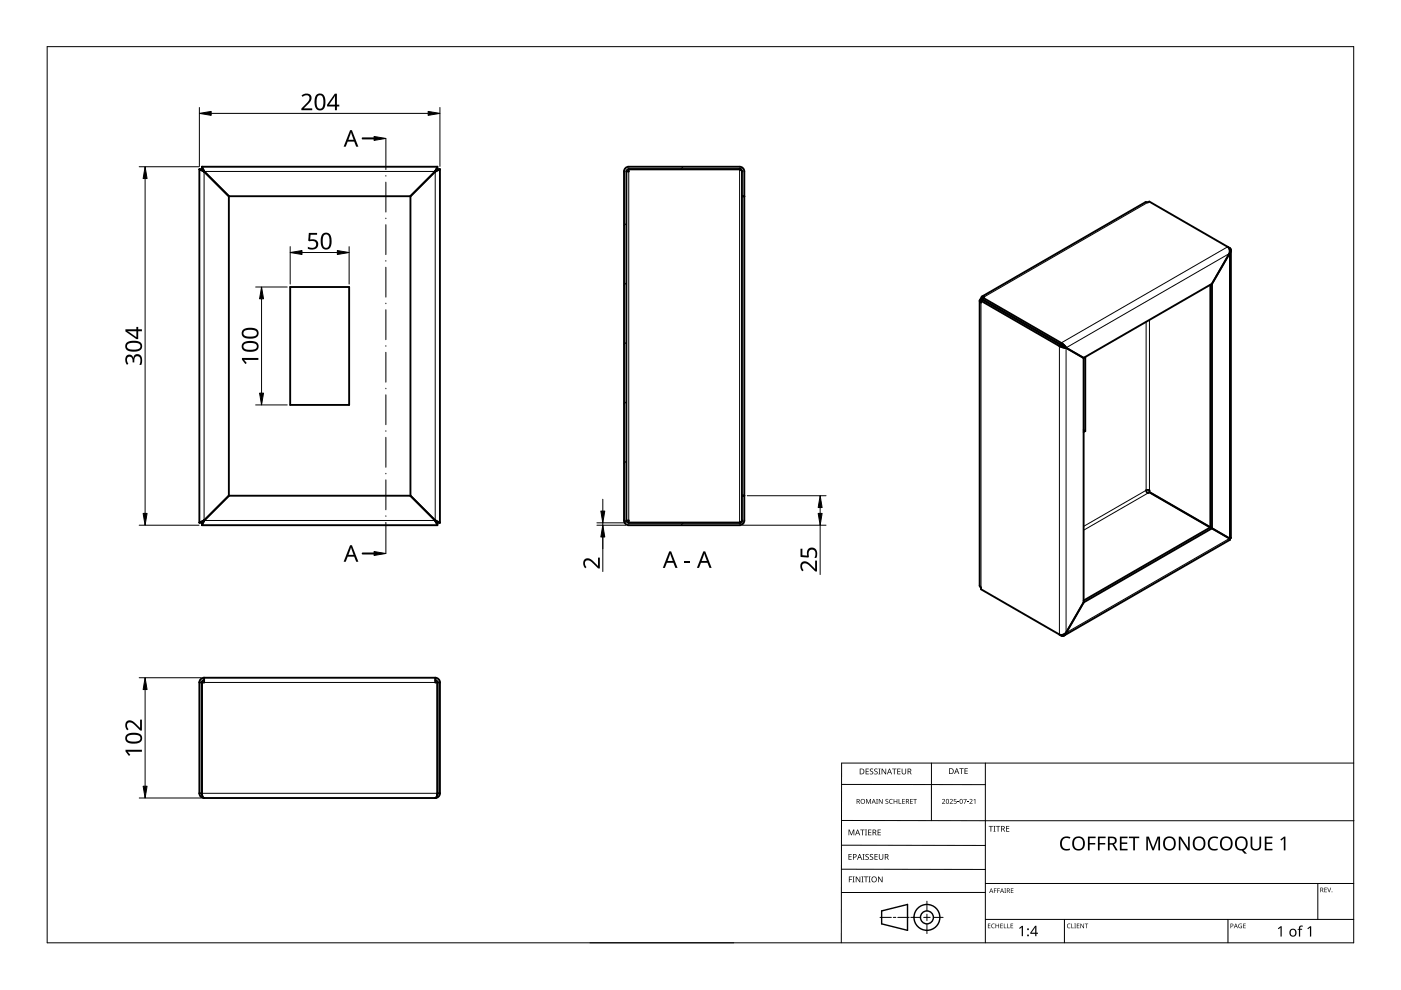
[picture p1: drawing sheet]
<svg xmlns="http://www.w3.org/2000/svg" width="297mm" height="210mm" viewBox="0 0 297 210" stroke-linecap="round" stroke-linejoin="round" font-family="sans-serif">
<g fill="none" stroke="#000" stroke-width=".4">
<path d="M42.3 35.9h.1M42.3 35.9h.5M42.3 35.9v74.9M42.4 35.9l.9 .5M42.4 35.9h.4M42.8 35.9h.1M42.8 35.9l.4 .4M42.8 35.4l.1 .5M42.8 35.4h.1M42.8 35.4h49.9M42.9 35.9h.1M42.9 35.4h.1"/>
<path d="M42.9 35.9l.4 .4M42.9 35.4l.4 1M42.9 35.4v.5M43.2 36.3l.1 .1M43.2 36.4h.1M43.3 36.3v.1M43.3 36.4l5.2 5.2v63.5l-5.2 5.2M43.3 36.4l5.3 5.2h38.4l5.2-5.2M92.3 36.3v.1M92.3 36.3l-.1 .1M92.3 36.4l-5.3 5.2v63.5l5.3 5.2M92.7 35.4l-.5 1"/>
<path d="M92.7 35.9l-.4 .4M92.7 35.9h.1M92.7 35.4h.1M92.7 35.4v.5M92.7 35.9h.5M92.8 35.9h-.1M93.2 35.9l-.9 .5M93.2 35.9h.1M93.3 35.9h-.5M93.3 35.9h-.1M93.3 35.9v74.9M132.6 35.6l.7-.2h23.5a1 1 0 0 1 1 1v74a1 1 0 0 1-1 1h-23.5a1 1 0 0 1-1-1v-74z"/>
<path d="M132.8 36.4l.3-.5h.2h23.5l.4 .2 .1 .3-.1 74.2-.4 .3h-23.5l-.4-.3-.1-.2M132.8 36.4v74M156.8 35.9h.2M156.8 35.9h-23.5v.5h-.5M157 35.9l.3 .5M157 35.9h.1M157.3 41.6h.5M260.3 52.3l.3 .3M260.6 52.6l.1 .5v.7M260.7 53.8h.1M260.7 53.8l-3.8 6.4M260.7 52.6l.3 .5"/>
<path d="M260.7 52.6l-17-9.9-.3 .2-.4-.1-34.8 20.1M260.7 53.8l-3.7 6.4M260.7 52.6h-.1M261 53.1v60.9l-.3 .1-17-9.8v-.3h-.7l.4 .6 .3-.2 17 9.8v.3l-35.1 20.3M261 53.1l-.3 .7M61.5 60.9h12.5v25h-12.5zM207.7 63.7v60.6l.3 .3v.3l17 9.9M208 63.3l-.3 .4 .3 .5v-.4M208 63.8l16.6 9.6M208 63.3l.4 .2M208.4 63.5l-.2 .1M208.4 63.6l16.6 9.6"/>
<path d="M208.4 63.6l-.4 .2M208.4 63.4v.1M208.4 63.1l.3-.2h-.5l-.2 .4M208.4 63.1v.4l16.6 9.6M208.4 63.1l16.6 9.6M224.6 73.4l1.4 .4M225 73.2l-.4 .2M225 73.2l.6 .4M225 72.7l1.1 1M225 73.1l.7 .4M225 72.7v.4M225.6 73.6l4.1 2.3"/>
<path d="M225.7 73.5v.1M229.7 75.9v51.8M230.1 75.7v15.7M256.6 60.4v51.4M256.9 60.2h.1M256.9 60.2l-27.1 15.7-4.1-2.4M257 60.2v51.8M229.7 91.2l.4 .2M230.1 91.4l-.4 .2M42.3 110.8h.1M42.4 110.8h-.1M42.8 110.8h.1"/>
<path d="M42.8 110.8h-.5M42.8 110.9v.5M42.8 111.4h49.9M42.8 110.8v.1M42.9 110.8h-.1M42.9 111.3l-.1 .1M42.9 110.8h.1M42.9 111.3h.1M42.9 110.8v.5M43.2 110.4l-.4 .4M43.2 110.4h.1M43.3 110.4l-.4 .4"/>
<path d="M43.3 110.3l-.9 .5M43.3 110.3l-.1 .1M43.3 110.4h.1M43.3 110.4l-.4 .9M43.3 110.4l5.3-5.3h38.4l5.3 5.3M92.3 110.4l.4 .9M92.3 110.3l.9 .5M92.3 110.3v.1M92.3 110.4l.4 .4M92.3 110.4h.1M92.7 110.8v.5M92.7 111.3h.1"/>
<path d="M92.7 111.3v.1M92.7 110.8v.1M92.7 110.9v.5M92.7 110.8h.6M92.7 110.8h.1M93.2 110.8h.1M132.8 110.4h.5v.4h23.5M157 110.8h-.2M157 110.8h.1M157.3 110.3l-.3 .5M157.3 105.1h.5M256.6 111.8l-26.9 15.5"/>
<path d="M256.9 112l-27.1 15.7M224.6 134.5l.4 .1M225 134.6v.2M225.6 134.8h-.6M226 134.1l.1 .1M226 134.1l-.4 .4-.6 .1M226.1 134.2l-.5 .6M229.7 127.7l-3.7 6.4M229.7 127.7h.1M229.8 127.7l-3.7 6.5M42.3 144.7v23.5M42.8 144.7v23.7"/>
<path d="M43.3 144.2l-.5 .2v.3v23.5M43.3 143.7a1 1 0 0 0-1 1M43.3 143.7v1h-1M43.3 143.7h49M92.3 143.7v1h1M92.3 143.7a1 1 0 0 1 1 1M92.3 144.2l.2 .1 .3 .4v23.5M92.7 144.7v23.7M93.3 144.7v23.5M42.3 168.2a1 1 0 0 0 1 1M42.3 168.2h.5M42.8 168.2v.2"/>
<path d="M42.8 168.4l.2 .5 .3 .3M43.3 169.2h.1M43.3 169.2h49M92.3 169.2h-.1M92.7 168.4l-.1 .5-.3 .3M92.8 168.2l-.1 .2M92.8 168.2h.5M93.3 168.2a1 1 0 0 1-1 1"/>
</g>
<g fill="none" stroke="#000" stroke-width=".21">
<path d="M43.3 36.4h49v74h-49zM133.3 36.4v74M156.8 35.9v74.9M243.4 42.9l-34.7 20M260.3 52.3l-35.3 20.4M208 64.2v60.4M208.4 63.5v.1M208.4 63.5h.1M224.6 73.4v61.1M226 73.8v60.3M226.1 73.7l34.6-19.9v60.3M243 68.2v35.8l-13.3 7.6"/>
<path d="M243.7 67.8v36.2M243.4 104.6l-13.7 7.8M260.7 114.2l-34.6 20M43.3 144.7h49M42.8 168.2h49.9"/>
</g>
<path d="M144.8 35.4l-.5 .5M157.3 35.5l-.4 .4M132.8 47.4l-.5 .5M132.8 60l-.5 .5M132.8 72.6l-.5 .5M132.8 85.2l-.5 .5M132.8 97.8l-.5 .5M132.8 110.4l-.4 .4M144.9 110.9l-.5 .5M157.8 110.6l-.8 .7" fill="none" stroke="#000" stroke-width=".21"/>
<path d="M10 9.9h277v190h-277z" fill="none" stroke="#000" stroke-width=".21"/>
<g fill="none" stroke="#000" stroke-width=".21">
<path d="M178.4 179.2l30.5 .1M178.4 166.3l30.5 .1M178.5 174h108.6M197.5 161.8v12.2M208.9 161.8v38.1M287 161.8h-108.6v38.1M125.1 199.9h30.5M178.4 184.3h30.5M186.6 194.5h2.4M189.4 194.5h.5M190.4 194.5h2.4M193.1 194.5h2.1"/>
<path d="M195.8 194.5h1.4M196.5 191.1v2M196.5 193.8v1.4M196.5 195.9v2M197.9 194.5h2.1M208.9 189.2h-30.5M208.9 187.3h78.1M208.9 194.9h78.1M225.7 194.9v5M260.4 194.9v5M279.4 187.3v7.6"/>
</g>
<g fill="none" stroke="#000" stroke-width=".3">
<path d="M186.9 193.1l5.5-1.3v5.5l-5.5-1.4z"/>
<circle cx="196.5" cy="194.5" r="1.37"/>
<circle cx="196.5" cy="194.5" r="2.74"/>
</g>
<g fill="#000">
<path d="M179.9 175.9h.2l.4 1 .4-1h.2v1.2h-.1v-1.1l-.4 1.1h-.2l-.4-1.1 .1 1.1h-.2zM182.4 175.9h.9v.1h-.4v1.1h-.1v-1.1h-.4zM183.4 175.9h.4l-.1 .1v1l.1 .1h-.4l.1-.1v-1zM183.6 169.4h.2l.3 .8 .4-.8h.2v1h-.2v-.9l-.4 .9-.4-.9 .1 .9h-.2zM183.5 163h.7v.1h-.5v.4h.5v.1h-.5v.4h.5v.2h-.7zM184.1 175.9h.6v.1h-.5v.4h.5v.1h-.5v.5h.5v.1h-.6zM184.5 163.1l.4-.2 .2 .1v.1a.25 .25 0 0 0-.4-.1 .25 .25 0 0 0 0 .4 .4 .4 0 0 1 .5 .3 .4 .4 0 0 1-.3 .5 .4 .4 0 0 1-.5-.2h.1a.27 .27 0 0 0 .4 .1 .27 .27 0 0 0-.1-.4l-.3-.3zM185.4 163.1l.4-.2 .3 .1-.1 .1a.25 .25 0 0 0-.4-.1 .25 .25 0 0 0 0 .4 .4 .4 0 0 1 .5 .3 .4 .4 0 0 1-.3 .5 .4 .4 0 0 1-.5-.2h.1a.27 .27 0 0 0 .4 .1 .27 .27 0 0 0 0-.4l-.4-.3zM185.8 169.4h.3l-.1 .1v.8l.1 .1h-.3l.1-.1zM186.2 163h.5l-.2 .1v1l.2 .1h-.5l.2-.1v-1zM186.1 175.9h.6v.1h-.5v.4h.5v.1h-.5v.5h.5v.1h-.6zM186.3 169.4h.2l.5 .8v-.8h.1v1h-.1l-.6-.8v.8h-.1z"/>
<path d="M186.9 163h.2l.6 1v-1h.2v1.2h-.2l-.6-1v1h-.2zM187.8 169.5l.3-.1h.2v.2a.25 .25 0 0 0-.3-.1 .25 .25 0 0 0-.1 .3 .25 .25 0 0 0 .3 .1 .32 .32 0 0 1 0 .5 .32 .32 0 0 1-.5-.1 .25 .25 0 0 0 .4 .1 .25 .25 0 0 0 0-.4l-.3-.2zM188.6 169.5l.4-.1h.3l-.1 .2a.41 .41 0 0 0-.6 .3 .41 .41 0 0 0 .6 .4 .48 .48 0 0 1-.6-.1 .48 .48 0 0 1 0-.7zM189.1 163h1v.1h-.4v1.1h-.2v-1.1h-.4zM189.5 169.4h.1v.4h.5v-.4h.1v1h-.1v-.5h-.5v.5h-.1zM190.5 169.4h.2v.9h.4v.1h-.6zM190.2 163h.7v.1h-.5v.4h.5v.1h-.5v.4h.5v.2h-.7zM191.3 169.4h.5v.1h-.4v.3h.4v.1h-.4v.4h.4v.1h-.5zM191.2 163h.1v.8a.32 .32 0 0 0 .3 .3 .32 .32 0 0 0 .4-.4v-.7h.1v.7a.47 .47 0 0 1-.5 .5 .47 .47 0 0 1-.4-.5zM193 169.4h.5v.1h-.4v.3h.4v.1h-.4v.4h.4v.1h-.5zM193.6 169.4h.8v.1h-.3v.9h-.2v-.9h-.3zM199.7 169.5a.37 .37 0 0 1 .6 0 .37 .37 0 0 1-.2 .6l-.2 .2h.5v.1h-.7l.3-.4a.27 .27 0 0 0 .3-.3 .27 .27 0 0 0-.5-.1z"/>
<path d="M201.4 169.5a.37 .37 0 0 1 .6 0 .37 .37 0 0 1-.3 .6l-.2 .2h.5v.1h-.6l.2-.4a.27 .27 0 0 0 .3-.3 .27 .27 0 0 0-.4-.1zM202.3 169.4h.5v.1h-.4l-.1 .3a.34 .34 0 0 1 .5 .2 .34 .34 0 0 1-.2 .4 .34 .34 0 0 1-.4-.1 .29 .29 0 0 0 .4 0 .29 .29 0 0 0 0-.4 .29 .29 0 0 0-.4 0zM203 170l.3 .1zM203.4 162.9h.9v.1h-.4v1.1h-.1v-1.1h-.4zM204.3 169.4h.6l-.4 1h-.1l.4-.9h-.5zM205.1 170l.3 .1zM204.5 162.9h.7v.1h-.5v.4h.4v.1h-.4v.5h.5v.1h-.7zM205.5 169.5a.37 .37 0 0 1 .6 0 .37 .37 0 0 1-.2 .6l-.2 .2h.5v.1h-.7l.3-.4a.27 .27 0 0 0 .3-.3 .27 .27 0 0 0-.4-.1zM206.4 169.6l.4-.2v1h-.1v-.9zM209.6 175.1h.9v.2h-.3v1h-.2v-1h-.4zM210.6 175.1h.5l-.2 .1v1l.2 .1h-.5l.2-.1v-1zM211.2 175.1h.9v.2h-.4v1h-.2v-1h-.3z"/>
<path d="M213.3 175.1h.7v.2h-.5v.3h.5v.2h-.5v.4h.5v.1h-.7zM225.1 177.7a1.63 1.63 0 0 1 1.9-.2l-.2 .3a1.14 1.14 0 0 0-1.4 .2 1.14 1.14 0 0 0-.2 1.3 1.11 1.11 0 0 0 1.6 .6v.3a1.52 1.52 0 0 1-1.9-.5 1.52 1.52 0 0 1 .2-2zM256.4 177.7a1.63 1.63 0 0 1 1.9-.2l-.2 .3a1.14 1.14 0 0 0-1.4 .2 1.14 1.14 0 0 0-.2 1.3 1.11 1.11 0 0 0 1.7 .6v.3a1.52 1.52 0 0 1-2-.5 1.52 1.52 0 0 1 .2-2zM265.1 177.4h.4v1.9a.76 .76 0 0 0 .8 .7 .76 .76 0 0 0 .7-.7v-1.9h.4v1.9a1.12 1.12 0 0 1-1.1 1 1.12 1.12 0 0 1-1.2-1zM180 185.8h.7v.2h-.6v.4h.5v.1h-.5v.6h-.1zM179.9 181.1h.7v.1h-.5v.4h.4v.1h-.4v.5h.5v.1h-.7zM180.8 185.8h.4l-.1 .2v.9l.1 .2h-.4l.1-.2v-.9zM181.4 185.8h.2l.7 1.1v-1.1h.1v1.3h-.2l-.6-1v1h-.2zM182.6 185.8h.5l-.2 .2v.9l.2 .2h-.5l.2-.2v-.9zM182.9 181.1h.4l-.1 .1v1l.1 .1h-.4l.1-.1v-1zM183.2 185.8h.9v.2h-.4v1.1h-.2v-1.1h-.3zM183.5 181.2l.5-.1h.2v.2a.25 .25 0 0 0-.4-.1 .25 .25 0 0 0 0 .4 .4 .4 0 0 1 .4 .3 .4 .4 0 0 1-.2 .4 .4 .4 0 0 1-.5-.2 .27 .27 0 0 0 .5 .1 .27 .27 0 0 0-.1-.4l-.4-.3z"/>
<path d="M184.2 185.8h.4l-.1 .2v.9l.1 .2h-.4l.1-.2v-.9zM184.5 181.2l.4-.1h.2v.2a.25 .25 0 0 0-.4-.1 .25 .25 0 0 0 0 .4 .4 .4 0 0 1 .5 .3 .4 .4 0 0 1-.3 .4 .4 .4 0 0 1-.5-.2h.1a.27 .27 0 0 0 .4 .1 .27 .27 0 0 0-.1-.4l-.3-.3zM185.4 181.1h.7v.1h-.5v.4h.5v.1h-.5v.5h.5v.1h-.7zM186.2 185.8h.1l.7 1.1v-1.1h.1v1.3h-.2l-.6-1v1h-.1zM186.3 181.1h.2v.8a.32 .32 0 0 0 .3 .3 .32 .32 0 0 0 .3-.3v-.8h.2v.8a.47 .47 0 0 1-.5 .4 .47 .47 0 0 1-.5-.4zM209.5 195.8h.5l-.4 .1v.3h.4l-.4 .1v.4l.4 .1h-.5zM210.3 196l.3-.2 .3 .1v.1a.39 .39 0 0 0-.6 .3 .39 .39 0 0 0 .6 .4 .46 .46 0 0 1-.7-.1 .46 .46 0 0 1 .1-.6zM210.7 188.4h.6l-.4 .1v.3h.4l-.4 .1v.4h-.2zM211.4 188.4h.6l-.4 .1v.3h.4l-.4 .1v.4h-.2zM211.1 195.8h.1v.4h.5v-.4h.1v1h-.1v-.5h-.5v.5h-.1zM212.1 195.8h.5l-.4 .1v.3h.4l-.4 .1v.4l.4 .1h-.5zM212.8 195.8h.2v.9l.4 .1h-.6z"/>
<path d="M212.9 188.4h.4l-.1 .1 .1 .8h-.4l.2-.1zM213.6 195.8h.1v.9l.4 .1h-.5zM214.3 195.8h.5l-.4 .1v.3h.4l-.4 .1v.4l.4 .1h-.5zM214.3 188.4h.6l-.5 .1v.3h.4l-.4 .1v.3l.5 .1h-.6zM216.1 196.8l.6-.5h.2v2.2h-.3v-1.9l-.4 .3zM226.3 196l.4-.2 .3 .1-.1 .1a.39 .39 0 0 0-.6 .3 .39 .39 0 0 0 .6 .4 .46 .46 0 0 1-.6-.1 .46 .46 0 0 1 0-.6zM227.1 195.8h.2v.9l.4 .1h-.6zM227.8 195.8h.3l-.1 .1 .1 .9h-.3l.1-.1zM228.3 195.8h.5l-.4 .1v.3h.4l-.4 .1v.4l.4 .1h-.5zM229.1 195.8h.1l.5 .8v-.8h.1v1h-.1l-.5-.8v.8h-.1zM230 195.8h.7l-.3 .1v.9h-.1v-.9zM230.7 177.4h1.6v.3h-1.3v1h1.2v.4h-1.2v1.2h-.3z"/>
<path d="M232.8 177.4h1.6v.3h-1.3v1h1.2v.4h-1.2v1.2h-.3zM237.4 177.4h1.7v.3h-1.3v.9h1.2v.3h-1.2v1.1h1.3v.3h-1.7zM239.4 177.4h2.1v.3h-.9v2.6h-.3v-2.6h-.9zM243 177.4h.6l.9 2.4 .9-2.4h.5v2.9h-.3v-2.6l-1 2.6h-.3l-.9-2.6v2.6h-.4zM249.9 177.4h.5l1.5 2.4v-2.4h.3v2.9h-.4l-1.5-2.4v2.4h-.4zM262.7 196l.6-.1-.1 .1a.4 .4 0 0 0-.5 .3 .4 .4 0 0 0 .5 .4v-.3l-.2-.1h.3v.5a.53 .53 0 0 1-.7-.1 .53 .53 0 0 1 .1-.7zM263.6 195.8h.5l-.4 .1v.3h.4l-.4 .1v.4l.4 .1h-.5zM268.2 177.4h1.6v.3h-1.3v.9h1.2v.3h-1.2v1.1h1.3v.3h-1.6zM270.9 196.8l.6-.4h.2v2.2h-.2v-1.9l-.4 .3zM271.5 178l.7-.6h.3v2.9h-.3v-2.5l-.6 .4zM275.5 196.4l.7-.1v.2h-.4l-.1 .2v.2h.4v.2h-.4v1.5h-.3v-1.5h-.3l.3-.2zM277.2 196.8l.6-.4h.2v2.2h-.3v-1.9l-.4 .3z"/>
<path d="M280.8 188.2h.5l-.4 .1v.3h.4l-.4 .1v.4l.4 .1h-.5zM281.4 188.2h.1l.3 .8 .3-.8h.1l-.3 1h-.1z"/>
<path d="M181.6 169.4h.3a.29 .29 0 0 1 .4 .2 .29 .29 0 0 1-.2 .4l.3 .4h-.2l-.2-.4h-.2v.4h-.2zM181.8 169.5v.4h.1a.2 .2 0 0 0 .2-.2 .2 .2 0 0 0-.2-.2z"/>
<path d="M181.8 175.9h.1l.5 1.2h-.2l-.1-.4h-.5l-.2 .4h-.1zM181.8 176l-.2 .6h.4z"/>
<path d="M182.3 163h.4a.61 .61 0 0 1 .6 .6 .61 .61 0 0 1-.7 .6h-.3zM182.4 163.1v.9h.2a.48 .48 0 0 0 .5-.4 .48 .48 0 0 0-.5-.5z"/>
<path d="M182.4 169.9a.51 .51 0 0 1 1 0 .51 .51 0 0 1-1 0zM182.6 169.9a.4 .4 0 0 0 .8 0 .4 .4 0 0 0-.8 0z"/>
<path d="M185 175.9h.3a.35 .35 0 0 1 .5 .2 .35 .35 0 0 1-.3 .5l.4 .5h-.2l-.3-.5h-.2v.5h-.2zM185.2 176v.5h.1a.23 .23 0 0 0 .3-.3 .23 .23 0 0 0-.3-.2z"/>
<path d="M185.2 169.4l.5 1-.3-.3h-.4l-.2 .3zM185.2 169.5l-.1 .5h.3z"/>
<path d="M188.5 163h.2l.4 1.2h-.1l-.2-.4h-.5l-.1 .4h-.2zM188.6 163.1l-.2 .6h.4z"/>
<path d="M192.1 169.4h.3a.29 .29 0 0 1 .3 .2 .29 .29 0 0 1-.2 .4l.3 .4h-.1l-.3-.4h-.2v.4h-.1zM192.2 169.5v.4h.2a.2 .2 0 0 0 .2-.2 .2 .2 0 0 0-.3-.2z"/>
<path d="M192.4 163h.4a.35 .35 0 0 1 .4 .2 .35 .35 0 0 1-.2 .4l.3 .6h-.2l-.3-.5h-.2v.5h-.2zM192.6 163.1v.4h.2a.23 .23 0 0 0 .3-.2 .23 .23 0 0 0-.3-.2z"/>
<path d="M200.7 169.5l.3-.1 .2 .2v.5l-.2 .3h-.3l-.1-.2zM200.7 169.6v.1a.37 .37 0 0 0-.1 .4 .37 .37 0 0 0 .4 .2 .4 .4 0 0 0 .2-.5 .4 .4 0 0 0-.5-.2z"/>
<path d="M201.2 162.9h.4a.61 .61 0 0 1 .6 .6 .61 .61 0 0 1-.6 .6h-.4zM201.4 163v1h.1a.48 .48 0 0 0 .5-.5 .48 .48 0 0 0-.4-.5z"/>
<path d="M202.8 162.9h.1l.5 1.2h-.2l-.1-.4h-.5l-.1 .4h-.2zM202.8 163l-.1 .6h.3z"/>
<path d="M203.6 169.5l.3-.1 .2 .2v.5l-.2 .3h-.3l-.1-.2zM203.7 169.6l-.1 .1a.37 .37 0 0 0-.1 .4 .37 .37 0 0 0 .4 .2 .4 .4 0 0 0 .2-.5 .4 .4 0 0 0-.4-.2z"/>
<path d="M212.3 175.1h.3a.35 .35 0 0 1 .4 .3 .35 .35 0 0 1-.2 .4l.3 .5h-.2l-.3-.5h-.2v.5h-.1zM212.4 175.2v.5h.2a.23 .23 0 0 0 .3-.2 .23 .23 0 0 0-.3-.3z"/>
<path d="M227.7 177.7a1.44 1.44 0 0 1 1.9-.1 1.44 1.44 0 0 1 .3 1.9 1.39 1.39 0 0 1-1.8 .7 1.39 1.39 0 0 1-.7-1.9zM228 177.9a1.23 1.23 0 0 0 .6 2.1 1.23 1.23 0 0 0 1-.9 1.23 1.23 0 0 0-.5-1.4h-.6z"/>
<path d="M234.9 177.4h.8a.84 .84 0 0 1 1 .6 .84 .84 0 0 1-.5 1l.8 1.3h-.4l-.8-1.2h-.5v1.2h-.4zM235.3 177.7v1.1h.4a.56 .56 0 0 0 .7-.6 .56 .56 0 0 0-.7-.5z"/>
<path d="M246.9 177.7a1.44 1.44 0 0 1 1.9-.1 1.44 1.44 0 0 1 .4 1.9 1.39 1.39 0 0 1-1.9 .7 1.39 1.39 0 0 1-.7-1.9zM247.3 177.9a1.23 1.23 0 0 0 .5 2.1 1.23 1.23 0 0 0 1.1-.9 1.23 1.23 0 0 0-.5-1.4h-.7z"/>
<path d="M253.2 177.7a1.44 1.44 0 0 1 1.9-.1 1.44 1.44 0 0 1 .4 1.9 1.39 1.39 0 0 1-1.9 .7 1.39 1.39 0 0 1-.7-1.9zM253.6 177.9a1.23 1.23 0 0 0 .5 2.1 1.23 1.23 0 0 0 1.1-.9 1.23 1.23 0 0 0-.6-1.4h-.6z"/>
<path d="M259 177.7a1.44 1.44 0 0 1 1.9-.1 1.44 1.44 0 0 1 .4 1.9 1.39 1.39 0 0 1-1.9 .7 1.39 1.39 0 0 1-.7-1.9zM259.3 177.9a1.23 1.23 0 0 0 .6 2.1 1.23 1.23 0 0 0 1.1-.9 1.23 1.23 0 0 0-.6-1.4h-.6z"/>
<path d="M262.2 177.7a1.42 1.42 0 0 1 1.8-.1 1.42 1.42 0 0 1 .5 1.7l-.3 .6-.5 .4 .7 .7h-.5l-.6-.7a1.53 1.53 0 0 1-1.4-.9 1.53 1.53 0 0 1 .3-1.7zM262.5 177.9a1.23 1.23 0 0 0 .6 2.1 1.23 1.23 0 0 0 1.1-.9 1.23 1.23 0 0 0-.6-1.4h-.6z"/>
<path d="M180.8 181.1h.4a.41 .41 0 0 1 .4 .5 .41 .41 0 0 1-.6 .2v.5h-.2zM181 181.2v.5a.29 .29 0 0 0 .5-.3 .29 .29 0 0 0-.5-.2z"/>
<path d="M182.2 181.1h.1l.5 1.2h-.2l-.1-.4h-.5l-.1 .4h-.2zM182.3 181.2l-.2 .6h.3z"/>
<path d="M184.7 186.5a.61 .61 0 0 1 1.2 0 .61 .61 0 0 1-1.2 0zM184.9 186.5a.45 .45 0 0 0 .9 0 .45 .45 0 0 0-.9 0z"/>
<path d="M187.6 181.1h.3a.35 .35 0 0 1 .5 .2 .35 .35 0 0 1-.3 .4l.4 .6h-.2l-.3-.5h-.3v.5h-.1zM187.7 181.2v.5h.2a.23 .23 0 0 0 .3-.3 .23 .23 0 0 0-.3-.2z"/>
<path d="M210.1 188.4l.5 .9-.2-.3h-.4l-.3 .3zM210.2 188.5l-.2 .4h.3z"/>
<path d="M212.4 188.4l.5 .9-.3-.3h-.3l-.3 .3zM212.4 188.5l-.1 .4h.3z"/>
<path d="M213.5 188.4h.2a.28 .28 0 0 1 .4 .2 .28 .28 0 0 1-.2 .3l.3 .4-.4-.4h-.2v.4h-.1zM213.6 188.5v.3h.1a.19 .19 0 0 0 .3-.2 .19 .19 0 0 0-.3-.1z"/>
<path d="M219.5 196.3h.2v1.5h.4v.2h-.4v.5h-.2v-.5h-1.1v-.2zM219.5 196.6l-.8 1.2h.8z"/>
<path d="M260.9 195.8h.2a.32 .32 0 0 1 .4 .4 .32 .32 0 0 1-.5 .2v.4h-.1zM261 195.9v.4a.24 .24 0 0 0 .4-.2 .24 .24 0 0 0-.4-.2z"/>
<path d="M262 195.8l.4 1-.2-.3h-.4l-.2 .3zM262 196l-.1 .4h.3z"/>
<path d="M273.6 197.1a.82 .82 0 0 1 1.2 .1 .82 .82 0 0 1-.2 1.2 .82 .82 0 0 1-1.2-.4zM273.8 197.2a.6 .6 0 0 0-.1 .8 .6 .6 0 0 0 .8 .2l.1-.3a.53 .53 0 0 0-.1-.6 .53 .53 0 0 0-.7-.1z"/>
<path d="M279.9 188.2h.3a.28 .28 0 0 1 .3 .2 .28 .28 0 0 1-.1 .3l.2 .5-.3-.4h-.2v.4h-.2zM280.1 188.3v.4h.1a.19 .19 0 0 0 .2-.2 .19 .19 0 0 0-.2-.2z"/>
<circle cx="218" cy="198.3" r=".2"/>
<circle cx="218" cy="197" r=".2"/>
<circle cx="282.4" cy="189.1" r=".09"/>
</g>
<g fill="none" stroke="#000" stroke-width=".21">
<path d="M29.5 35.4h12.7M30.8 37.9v71M42.3 22.8v12.5M44.8 24h46M93.3 22.8v12.5M61.5 52.3v7.9M64 53.5h7.5M74 52.3v7.9M54.2 60.9h6.7M55.5 63.4v20M54.2 85.9h6.7M29.5 111.4h12.7"/>
<path d="M126.6 111.4h6.1M126.6 110.9h6.1M127.8 105.9v2.5M127.8 110.9v10.3M157.4 111.4h17.7M158.4 105.1h16.7M173.9 107.6v1.3M173.9 111.4v10.4M29.5 143.7h13.1M30.8 146.2v20.5M29.5 169.2h13.2"/>
</g>
<g fill="#000" stroke="#000" stroke-width=".21">
<path d="M30.8 35.4l.4 2.5h-.9zM42.3 24l2.5-.4v.9zM90.8 23.6l2.5 .4-2.5 .5zM61.5 53.5l2.5-.4v.9zM71.5 53.1l2.5 .4-2.5 .5zM55.5 60.9l.4 2.5h-.9zM55 83.4h.9l-.4 2.5zM30.3 108.9h.9l-.4 2.5zM127.8 111.4l.4 2.5h-.8zM127.4 108.4h.8l-.4 2.5zM173.9 105.1l.4 2.5h-.8zM173.5 108.9h.8l-.4 2.5z"/>
<path d="M30.8 143.7l.4 2.5h-.9zM30.3 166.7h.9l-.4 2.5z"/>
</g>
<g fill="#000">
<path d="M63.9 20.2a1.16 1.16 0 0 1 1.4-.4 1.16 1.16 0 0 1 .7 1.2l-.3 .6-1.3 1.4h1.8v.4h-2.3v-.4l1.1-1.1a.98 .98 0 0 0 .3-1.7h-.5l-.6 .3zM65.5 49.4h1.7v.4h-1.4v1a1.17 1.17 0 0 1 1.7 .9 1.17 1.17 0 0 1-1.6 1.2l-.6-.2v-.4a1.03 1.03 0 0 0 1 .3 1.03 1.03 0 0 0 .7-.8 .93 .93 0 0 0-1.4-.6l-.3-.2zM26.8 75.5a.85 .85 0 0 1 .9-.3 .85 .85 0 0 1 .6 .7 .93 .93 0 0 1 1-.8 .93 .93 0 0 1 .8 1l-.2 1.3h-.4a1.24 1.24 0 0 0-.2-1.9 .71 .71 0 0 0-.8 1v.3h-.4a.81 .81 0 0 0-.1-.8 .81 .81 0 0 0-.8-.3 1.02 1.02 0 0 0 0 1.4l-.3 .3a1.65 1.65 0 0 1-.1-1.9zM51.3 75.9h3.5v.4h-3.1l.6 .7-.3 .2-.7-1zM123.9 118.7a1.5 1.5 0 0 1 2.2 .6l.7 .7v-1.8h.4v2.3h-.4l-1.1-1.1a.98 .98 0 0 0-1.6-.2l-.1 .4 .3 .7-.2 .2a1.47 1.47 0 0 1-.2-1.8zM145.1 118.9h1.2v.4h-1.2zM169.7 116.3h.4v1.4l1 .1a1.17 1.17 0 0 1 1-1.7 1.17 1.17 0 0 1 1.2 1.6l-.2 .6h-.4a1.03 1.03 0 0 0 .2-1 1.03 1.03 0 0 0-.8-.8 .93 .93 0 0 0-.6 1.5l-.1 .2-1.7-.1zM169.9 119.3a1.5 1.5 0 0 1 2.2 .6l.7 .7v-1.7h.4v2.3h-.3l-1.2-1.1a.98 .98 0 0 0-1.6-.3v.5l.3 .6-.3 .2a1.47 1.47 0 0 1-.2-1.8zM26.6 159h3.5v.4h-3l.5 .6-.3 .3-.7-1zM26.8 153a1.5 1.5 0 0 1 2.2 .6l.7 .7v-1.7h.4v2.3h-.4l-1.1-1.1a.98 .98 0 0 0-1.6-.3l-.1 .5 .4 .6-.3 .2a1.47 1.47 0 0 1-.2-1.8z"/>
<path d="M67.1 20.1a1.16 1.16 0 0 1 1.3-.1 1.16 1.16 0 0 1 .6 1.2 1.69 1.69 0 0 1-1 2.2 1.27 1.27 0 0 1-1.3-1.6l.1-1.1zM67.4 20.4a2.16 2.16 0 0 0 .3 2.6 .82 .82 0 0 0 .9-1 1.35 1.35 0 0 0-.8-1.8z"/>
<path d="M71 19.9h.4v2.3h.5v.4h-.5v.8h-.4v-.8h-1.7v-.4zM71 20.3l-1.2 1.9h1.2z"/>
<path d="M68.4 49.6a1.16 1.16 0 0 1 1.3-.1 1.16 1.16 0 0 1 .6 1.2 1.69 1.69 0 0 1-1 2.2 1.27 1.27 0 0 1-1.3-1.6l.1-1.1zM68.7 49.9a2.16 2.16 0 0 0 .3 2.6 .82 .82 0 0 0 .9-1 1.35 1.35 0 0 0-.8-1.8z"/>
<path d="M26.8 72.7a2.6 2.6 0 0 1 3.2 .2 1.22 1.22 0 0 1-.2 1.3 1.22 1.22 0 0 1-1.2 .4 1.53 1.53 0 0 1-2-1.1zM27.1 73a.75 .75 0 0 0 0 .9 .75 .75 0 0 0 .9 .2h1a.69 .69 0 0 0 .8-.7 .69 .69 0 0 0-.8-.7h-1.3z"/>
<path d="M26.6 69.8h2.3v-.5h.4v.5h.8v.4h-.8v1.7h-.4l-2.3-1.6zM27 70.2l1.9 1.3v-1.3z"/>
<path d="M51.5 72.7a2.59 2.59 0 0 1 3.2 .2 1.22 1.22 0 0 1-.2 1.3 1.22 1.22 0 0 1-1.3 .4 1.53 1.53 0 0 1-2-1zM51.8 73a.75 .75 0 0 0 0 .9 .75 .75 0 0 0 .9 .3l1-.1a.69 .69 0 0 0 .8-.7 .69 .69 0 0 0-.8-.6h-1.3z"/>
<path d="M51.5 70a2.6 2.6 0 0 1 3.2 .1 1.22 1.22 0 0 1-.2 1.3 1.22 1.22 0 0 1-1.3 .4 1.53 1.53 0 0 1-2-1zM51.8 70.2a.75 .75 0 0 0 0 .9 .75 .75 0 0 0 .9 .3l1-.1a.69 .69 0 0 0 .8-.7 .69 .69 0 0 0-.8-.6h-1.3z"/>
<path d="M141.9 116.9h.4l1.3 3.5h-.4l-.4-1.1h-1.4l-.4 1.1h-.5zM142.1 117.4l-.6 1.5h1.1z"/>
<path d="M149.1 116.9h.4l1.4 3.5h-.5l-.4-1.1h-1.4l-.4 1.1h-.4zM149.3 117.4l-.5 1.5h1.1z"/>
<path d="M26.8 155.8a2.6 2.6 0 0 1 3.2 .2 1.22 1.22 0 0 1-.2 1.3 1.22 1.22 0 0 1-1.2 .4 1.53 1.53 0 0 1-2-1zM27.1 156.1a.75 .75 0 0 0 0 .9 .75 .75 0 0 0 .9 .2h1a.69 .69 0 0 0 .8-.7 .69 .69 0 0 0-.8-.7h-1.3z"/>
</g>
<g fill="none" stroke="#000" stroke-width=".21">
<path d="M81.8 29.4v6.6M81.8 37.2v.1M81.8 38.6v6.4M81.8 46.2v.2M81.8 47.6v6.4M81.8 55.3v.1M81.8 56.7v6.3M81.8 64.3v.1M81.8 65.7v6.3M81.8 73.3v.1M81.8 74.7v6.3M81.8 82.3v.1"/>
<path d="M81.8 83.7v6.4M81.8 91.3v.2M81.8 92.7v6.4M81.8 100.3v.2M81.8 101.7v6.4M81.8 109.4v.1M81.8 110.8v6.6"/>
</g>
<path d="M79.3 28.9l2.5 .5-2.5 .4zM76.8 29.2h2.5v.3h-2.5zM79.3 116.9l2.5 .5-2.5 .4zM76.8 117.3h2.5v.2h-2.5z" fill="#000" stroke="#000" stroke-width=".21"/>
<g fill="#000">
<path d="M74.2 27.6h.4l1.4 3.5h-.5l-.4-1.1h-1.4l-.4 1.1h-.4zM74.4 28.1l-.5 1.5h1.1z"/>
<path d="M74.2 115.6h.4l1.4 3.5h-.5l-.4-1.1h-1.4l-.4 1.1h-.4zM74.4 116.1l-.5 1.5h1.1z"/>
</g>
</svg>
